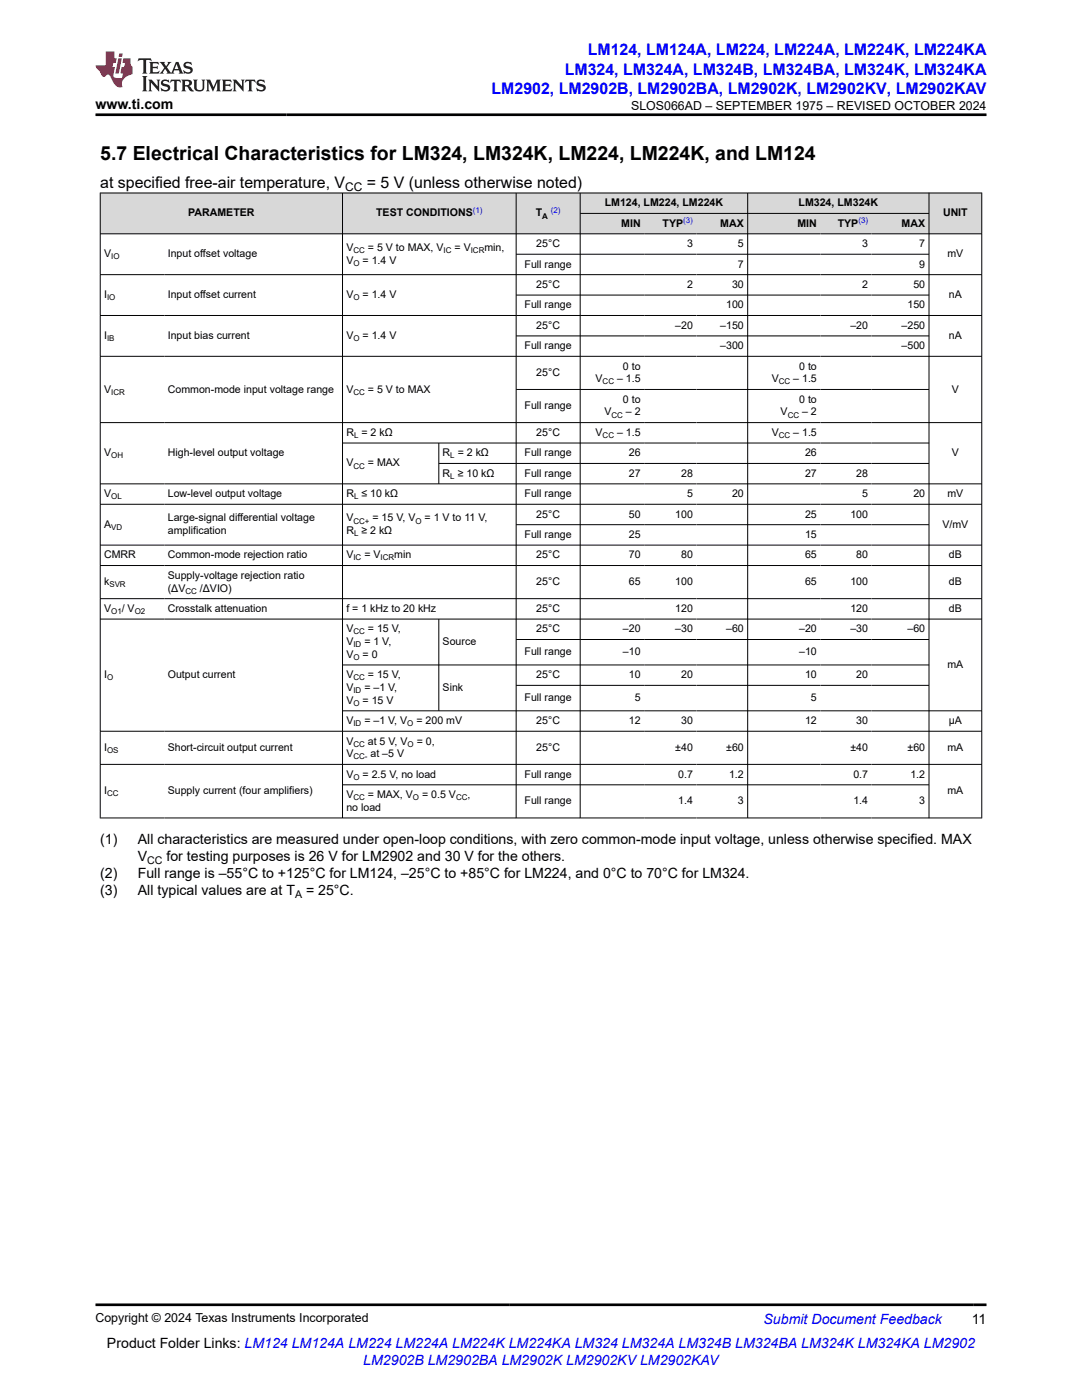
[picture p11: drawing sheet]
<svg xmlns="http://www.w3.org/2000/svg" width="216mm" height="279mm" viewBox="0 0 216 279" stroke-linecap="round" stroke-linejoin="round" font-family="sans-serif">
<defs><g id="words">
<text font-size="3.9" x="20" y="32">5.7 Electrical Characteristics for LM324, LM324K, LM224, LM224K, and LM124</text>
<g font-size="3.2" fill="#00f">
<text x="117.3" y="11.1">LM124, LM124A, LM224, LM224A, LM224K, LM224KA</text>
<text x="112.7" y="14.9">LM324, LM324A, LM324B, LM324BA, LM324K, LM324KA</text>
<text x="98.1" y="18.7">LM2902, LM2902B, LM2902BA, LM2902K, LM2902KV, LM2902KAV</text>
</g>
<g font-size="3.2">
<text x="20" y="37.5">at specified free-air temperature, V</text>
<text x="73.2" y="37.5">= 5 V (unless otherwise noted)</text>
</g>
<g font-size="2.8">
<text x="19" y="21.8">www.ti.com</text>
<text x="20" y="168.4">(1)</text>
<text x="27.5" y="168.4">All characteristics are measured under open-loop conditions, with zero common-mode input voltage, unless otherwise specified. MAX</text>
<text x="27.5" y="171.8">V</text>
<text x="33.2" y="171.8">for testing purposes is 26 V for LM2902 and 30 V for the others.</text>
<text x="20" y="175.2">(2)</text>
<text x="20" y="178.6">(3)</text>
<text x="27.5" y="175.2">Full range is –55°C to +125°C for LM124, –25°C to +85°C for LM224, and 0°C to 70°C for LM324.</text>
<text x="27.5" y="178.6">All typical values are at T</text>
<text x="61.1" y="178.6">= 25°C.</text>
<text x="21.4" y="269">Product Folder Links: LM124 LM124A LM224 LM224A LM224K LM224KA LM324 LM324A LM324B LM324BA LM324K LM324KA LM2902</text>
<text x="193.9" y="264.2">11</text>
</g>
<g font-size="2.8" fill="#00f">
<text x="152.4" y="264.2">Submit Document Feedback</text>
<text x="72.5" y="272.4">LM2902B LM2902BA LM2902K LM2902KV LM2902KAV</text>
</g>
<g font-size="2.5">
<text x="125.9" y="21.9">SLOS066AD – SEPTEMBER 1975 – REVISED OCTOBER 2024</text>
<text x="19" y="263.9">Copyright © 2024 Texas Instruments Incorporated</text>
</g>
<text font-size="2.4" x="68.9" y="38.1">CC</text>
<g font-size="2.1">
<text x="120.7" y="41.2">LM124, LM224, LM224K</text>
<text x="159.3" y="41.2">LM324, LM324K</text>
<text x="37.5" y="43.2">PARAMETER</text>
<text x="75.1" y="43.2">TEST CONDITIONS</text>
<text x="106.9" y="43.2">T</text>
<text x="124" y="45.2">MIN</text>
<text x="132.2" y="45.2">TYP</text>
<text x="143.7" y="45.2">MAX</text>
<text x="159.1" y="45.2">MIN</text>
<text x="167.2" y="45.2">TYP</text>
<text x="179.9" y="45.2">MAX</text>
<text x="188.2" y="43.2">UNIT</text>
<text x="20.8" y="51.3">V</text>
<text x="33.5" y="51.3">Input offset voltage</text>
<text x="69.1" y="50.1">V</text>
<text x="69.1" y="52.6">V</text>
<text x="72.3" y="52.6">= 1.4 V</text>
<text x="73.4" y="50.1">= 5 V to MAX, V</text>
<text x="90.7" y="50.1">= V</text>
<text x="96.7" y="50.1">min,</text>
<text x="104.7" y="53.4">Full range</text>
<text x="107" y="49.3">25°C</text>
<text x="137.1" y="49.3">3</text>
<text x="147.2" y="49.3">5</text>
<text x="147.2" y="53.4">7</text>
<text x="172" y="49.3">3</text>
<text x="183.4" y="49.3">7</text>
<text x="183.4" y="53.4">9</text>
<text x="189" y="51.3">mV</text>
<text x="20.8" y="59.5">I</text>
<text x="33.5" y="59.5">Input offset current</text>
<text x="69.1" y="59.5">V</text>
<text x="72.3" y="59.5">= 1.4 V</text>
<text x="107" y="57.5">25°C</text>
<text x="137.1" y="57.5">2</text>
<text x="146.1" y="57.5">30</text>
<text x="172" y="57.5">2</text>
<text x="182.3" y="57.5">50</text>
<text x="189.3" y="59.5">nA</text>
<text x="104.7" y="61.5">Full range</text>
<text x="107" y="65.6">25°C</text>
<text x="134.7" y="65.6">–20</text>
<text x="143.7" y="65.6">–150</text>
<text x="144.9" y="61.5">100</text>
<text x="169.7" y="65.6">–20</text>
<text x="179.9" y="65.6">–250</text>
<text x="181.1" y="61.5">150</text>
<text x="20.8" y="67.6">I</text>
<text x="33.5" y="67.6">Input bias current</text>
<text x="69.1" y="67.6">V</text>
<text x="72.3" y="67.6">= 1.4 V</text>
<text x="104.7" y="69.7">Full range</text>
<text x="143.7" y="69.7">–300</text>
<text x="179.9" y="69.7">–500</text>
<text x="189.3" y="67.6">nA</text>
<text x="107" y="75">25°C</text>
<text x="118.8" y="76.3">V</text>
<text x="123.1" y="76.3">– 1.5</text>
<text x="124.3" y="73.8">0 to</text>
<text x="154" y="76.3">V</text>
<text x="158.3" y="76.3">– 1.5</text>
<text x="159.5" y="73.8">0 to</text>
<text x="20.8" y="78.3">V</text>
<text x="33.5" y="78.3">Common-mode input voltage range</text>
<text x="69.1" y="78.3">V</text>
<text x="73.4" y="78.3">= 5 V to MAX</text>
<text x="104.7" y="81.6">Full range</text>
<text x="120.6" y="82.9">V</text>
<text x="124.3" y="80.4">0 to</text>
<text x="124.9" y="82.9">– 2</text>
<text x="155.8" y="82.9">V</text>
<text x="159.5" y="80.4">0 to</text>
<text x="160.1" y="82.9">– 2</text>
<text x="189.9" y="78.3">V</text>
<text x="69.1" y="87">R = 2 kΩ</text>
<text x="107" y="87">25°C</text>
<text x="118.8" y="87">V</text>
<text x="123.1" y="87">– 1.5</text>
<text x="154" y="87">V</text>
<text x="158.3" y="87">– 1.5</text>
<text x="20.8" y="91.1">V</text>
<text x="33.5" y="91.1">High-level output voltage</text>
<text x="69.1" y="93.1">V</text>
<text x="73.4" y="93.1">= MAX</text>
<text x="88.3" y="91.1">R = 2 kΩ</text>
<text x="88.3" y="95.1">R ≥ 10 kΩ</text>
<text x="104.7" y="91.1">Full range</text>
<text x="104.7" y="95.1">Full range</text>
<text x="125.5" y="91.1">26</text>
<text x="125.5" y="95.1">27</text>
<text x="135.9" y="95.1">28</text>
<text x="160.6" y="91.1">26</text>
<text x="160.6" y="95.1">27</text>
<text x="170.9" y="95.1">28</text>
<text x="189.9" y="91.1">V</text>
<text x="20.8" y="99.2">V</text>
<text x="33.5" y="99.2">Low-level output voltage</text>
<text x="69.1" y="99.2">R ≤ 10 kΩ</text>
<text x="104.7" y="99.2">Full range</text>
<text x="137.1" y="99.2">5</text>
<text x="146.1" y="99.2">20</text>
<text x="172" y="99.2">5</text>
<text x="182.3" y="99.2">20</text>
<text x="189" y="99.2">mV</text>
<text x="20.8" y="105.3">A</text>
<text x="33.5" y="104.1">Large-signal differential voltage</text>
<text x="33.5" y="106.6">amplification</text>
<text x="69.1" y="104.1">V</text>
<text x="69.1" y="106.6">R ≥ 2 kΩ</text>
<text x="74.3" y="104.1">= 15 V, V</text>
<text x="84.7" y="104.1">= 1 V to 11 V,</text>
<text x="104.7" y="107.4">Full range</text>
<text x="107" y="103.3">25°C</text>
<text x="125.5" y="103.3">50</text>
<text x="125.5" y="107.4">25</text>
<text x="134.7" y="103.3">100</text>
<text x="160.6" y="103.3">25</text>
<text x="160.6" y="107.4">15</text>
<text x="169.7" y="103.3">100</text>
<text x="188" y="105.3">V/mV</text>
<text x="20.8" y="111.4">CMRR</text>
<text x="33.5" y="111.4">Common-mode rejection ratio</text>
<text x="69.1" y="111.4">V</text>
<text x="72.7" y="111.4">= V</text>
<text x="78.7" y="111.4">min</text>
<text x="107" y="111.4">25°C</text>
<text x="125.5" y="111.4">70</text>
<text x="135.9" y="111.4">80</text>
<text x="160.6" y="111.4">65</text>
<text x="170.9" y="111.4">80</text>
<text x="189.3" y="111.4">dB</text>
<text x="20.8" y="116.8">k</text>
<text x="33.5" y="115.5">Supply-voltage rejection ratio</text>
<text x="33.5" y="118">(ΔV</text>
<text x="39.9" y="118">/ΔVIO)</text>
<text x="107" y="116.8">25°C</text>
<text x="125.5" y="116.8">65</text>
<text x="134.7" y="116.8">100</text>
<text x="160.6" y="116.8">65</text>
<text x="169.7" y="116.8">100</text>
<text x="189.3" y="116.8">dB</text>
<text x="20.8" y="122.1">V</text>
<text x="24.3" y="122.1">/ V</text>
<text x="33.5" y="122.1">Crosstalk attenuation</text>
<text x="69.1" y="122.1">f = 1 kHz to 20 kHz</text>
<text x="107" y="122.1">25°C</text>
<text x="134.7" y="122.1">120</text>
<text x="169.7" y="122.1">120</text>
<text x="189.3" y="122.1">dB</text>
<text x="69.1" y="126.2">V</text>
<text x="69.1" y="128.7">V</text>
<text x="69.1" y="131.3">V</text>
<text x="72.3" y="131.3">= 0</text>
<text x="72.7" y="128.7">= 1 V,</text>
<text x="73.4" y="126.2">= 15 V,</text>
<text x="88.3" y="128.7">Source</text>
<text x="104.7" y="130.8">Full range</text>
<text x="107" y="126.2">25°C</text>
<text x="124.3" y="126.2">–20</text>
<text x="124.3" y="130.8">–10</text>
<text x="134.7" y="126.2">–30</text>
<text x="144.9" y="126.2">–60</text>
<text x="159.5" y="126.2">–20</text>
<text x="159.5" y="130.8">–10</text>
<text x="169.7" y="126.2">–30</text>
<text x="181.1" y="126.2">–60</text>
<text x="20.8" y="135.4">I</text>
<text x="33.5" y="135.4">Output current</text>
<text x="69.1" y="135.4">V</text>
<text x="69.1" y="137.9">V</text>
<text x="72.7" y="137.9">= –1 V,</text>
<text x="73.4" y="135.4">= 15 V,</text>
<text x="88.3" y="137.9">Sink</text>
<text x="107" y="135.4">25°C</text>
<text x="125.5" y="135.4">10</text>
<text x="135.9" y="135.4">20</text>
<text x="160.6" y="135.4">10</text>
<text x="170.9" y="135.4">20</text>
<text x="189" y="133.3">mA</text>
<text x="69.1" y="140.4">V</text>
<text x="72.3" y="140.4">= 15 V</text>
<text x="104.7" y="139.9">Full range</text>
<text x="126.7" y="139.9">5</text>
<text x="161.8" y="139.9">5</text>
<text x="20.8" y="149.9">I</text>
<text x="33.5" y="149.9">Short-circuit output current</text>
<text x="69.1" y="144.5">V</text>
<text x="69.1" y="148.6">V</text>
<text x="72.7" y="144.5">= –1 V, V</text>
<text x="73.4" y="148.6">at 5 V, V</text>
<text x="83.1" y="144.5">= 200 mV</text>
<text x="83.2" y="148.6">= 0,</text>
<text x="107" y="144.5">25°C</text>
<text x="107" y="149.9">25°C</text>
<text x="125.5" y="144.5">12</text>
<text x="134.7" y="149.9">±40</text>
<text x="135.9" y="144.5">30</text>
<text x="144.9" y="149.9">±60</text>
<text x="160.6" y="144.5">12</text>
<text x="169.7" y="149.9">±40</text>
<text x="170.9" y="144.5">30</text>
<text x="181.1" y="149.9">±60</text>
<text x="189" y="149.9">mA</text>
<text x="189.3" y="144.5">μA</text>
<text x="69.1" y="155.2">V</text>
<text x="69.1" y="151.1">V</text>
<text x="72.3" y="155.2">= 2.5 V, no load</text>
<text x="73.9" y="151.1">at –5 V</text>
<text x="104.7" y="155.2">Full range</text>
<text x="135.3" y="155.2">0.7</text>
<text x="145.5" y="155.2">1.2</text>
<text x="170.3" y="155.2">0.7</text>
<text x="181.7" y="155.2">1.2</text>
<text x="20.8" y="158.5">I</text>
<text x="33.5" y="158.5">Supply current (four amplifiers)</text>
<text x="69.1" y="159.3">V</text>
<text x="69.1" y="161.8">no load</text>
<text x="73.4" y="159.3">= MAX, V</text>
<text x="84.2" y="159.3">= 0.5 V</text>
<text x="93.3" y="159.3">,</text>
<text x="104.7" y="160.5">Full range</text>
<text x="135.3" y="160.5">1.4</text>
<text x="147.2" y="160.5">3</text>
<text x="170.3" y="160.5">1.4</text>
<text x="183.4" y="160.5">3</text>
<text x="189" y="158.5">mA</text>
<text x="29.4" y="172.3">CC</text>
<text x="58.9" y="179.1">A</text>
</g>
<g font-size="1.6" fill="#00f">
<text x="94.3" y="42.5">(1)</text>
<text x="109.9" y="42.5">(2)</text>
<text x="136.3" y="44.5">(3)</text>
<text x="171.3" y="44.5">(3)</text>
</g>
<g font-size="1.6">
<text x="108.2" y="43.6">A</text>
<text x="22.2" y="51.8">IO</text>
<text x="70.5" y="50.5">CC</text>
<text x="70.5" y="53">O</text>
<text x="88.5" y="50.5">IC</text>
<text x="93.9" y="50.5">ICR</text>
<text x="21.4" y="59.9">IO</text>
<text x="70.5" y="59.9">O</text>
<text x="21.4" y="68.1">IB</text>
<text x="70.5" y="68.1">O</text>
<text x="120.3" y="76.7">CC</text>
<text x="155.4" y="76.7">CC</text>
<text x="22.2" y="78.8">ICR</text>
<text x="70.5" y="78.8">CC</text>
<text x="122" y="83.3">CC</text>
<text x="157.2" y="83.3">CC</text>
<text x="70.6" y="87.4">L</text>
<text x="120.3" y="87.4">CC</text>
<text x="155.4" y="87.4">CC</text>
<text x="22.2" y="91.5">OH</text>
<text x="70.5" y="93.5">CC</text>
<text x="89.9" y="91.5">L</text>
<text x="89.9" y="95.6">L</text>
<text x="22.2" y="99.6">OL</text>
<text x="70.6" y="99.6">L</text>
<text x="22.2" y="105.7">VD</text>
<text x="70.5" y="104.5">CC+</text>
<text x="70.6" y="107">L</text>
<text x="82.9" y="104.5">O</text>
<text x="70.5" y="111.9">IC</text>
<text x="75.9" y="111.9">ICR</text>
<text x="21.8" y="117.2">SVR</text>
<text x="37" y="118.5">CC</text>
<text x="22.2" y="122.5">O1</text>
<text x="26.9" y="122.5">O2</text>
<text x="70.5" y="126.6">CC</text>
<text x="70.5" y="129.2">ID</text>
<text x="70.5" y="131.7">O</text>
<text x="21.4" y="135.8">O</text>
<text x="70.5" y="135.8">CC</text>
<text x="70.5" y="138.3">ID</text>
<text x="70.5" y="140.9">O</text>
<text x="70.5" y="144.9">ID</text>
<text x="70.5" y="149">CC</text>
<text x="81.3" y="144.9">O</text>
<text x="81.3" y="149">O</text>
<text x="21.4" y="150.3">OS</text>
<text x="70.5" y="151.5">CC-</text>
<text x="70.5" y="155.6">O</text>
<text x="21.4" y="158.9">CC</text>
<text x="70.5" y="159.7">CC</text>
<text x="82.4" y="159.7">O</text>
<text x="91" y="159.7">CC</text>
</g>
</g></defs>
<g fill="#d8d8d8">
<path d="M20 38.5h175.9v4.1h-175.9z" fill-rule="evenodd"/>
<path d="M20.1 38.6h48.2v8h-48.2z" fill-rule="evenodd"/>
<path d="M68.4 38.6h34.5v8h-34.5z" fill-rule="evenodd"/>
<path d="M103.1 38.6h12.6v8h-12.6z" fill-rule="evenodd"/>
<path d="M115.8 38.6h33.3v3.9h-33.3z" fill-rule="evenodd"/>
<path d="M149.3 38.6h36v3.9h-36z" fill-rule="evenodd"/>
<path d="M185.4 38.6h10.4v8h-10.4z" fill-rule="evenodd"/>
<path d="M115.8 42.7h12.7v3.9h-12.7z" fill-rule="evenodd"/>
<path d="M128.5 42.7h10.5v3.9h-10.5z" fill-rule="evenodd"/>
<path d="M139 42.7h10.1v3.9h-10.1z" fill-rule="evenodd"/>
<path d="M149.3 42.7h14.4v3.9h-14.4z" fill-rule="evenodd"/>
<path d="M163.7 42.7h10.2v3.9h-10.2z" fill-rule="evenodd"/>
<path d="M173.9 42.7h11.4v3.9h-11.4z" fill-rule="evenodd"/>
</g>
<g fill="none" stroke="#000" stroke-width=".2">
<path d="M19.9 38.5h176.1M20 38.5v124.8M68.3 38.5v124.8M103 38.5v124.8M115.8 38.5v124.8M149.2 38.5v124.8M185.4 38.5v124.8M195.9 38.5v124.8M19.9 46.7h176.1M19.9 54.8h176.1M103 50.7h82.4M103 58.9h82.4"/>
<path d="M115.8 42.6h69.6M19.9 63h176.1M19.9 71.1h176.1M103 67h82.4M103 77.7h82.4M19.9 84.3h176.1M19.9 96.6h176.1M68.3 88.4h117.1M87.6 88.4v8.2M87.6 92.5h97.8M19.9 100.6h176.1M19.9 108.8h176.1"/>
<path d="M19.9 112.9h176.1M19.9 119.5h176.1M103 104.7h82.4M19.9 123.6h176.1M87.6 123.6v18.3M103 127.6h82.4M103 136.8h82.4M185.4 132.7h-117.1M19.9 152.5h176.1M68.3 141.9h127.7M68.3 156.6h117.1M196 145.9h-176.1"/>
<path d="M19.9 163.2h176.1"/>
</g>
<path d="M27.7 11.6l-.2 .6 .5-.2h.6v.1v2.2l-.2 .4h1l-.2-.4v-2.2v-.1h.5l.5 .2-.1-.6zM29.8 12.4l.2 .3v1.6l-.2 .4h1.9l.1-.6a1.08 1.08 0 0 1-1.3 .2v-.7h.6l.4 .2v-.7l-.4 .2h-.6v-.5l.2-.2a1 1 0 0 1 1 .3l-.1-.5zM31.8 12.4l1 1.1-1 1.2h.9l-.2-.2 .4-.8 .5 .8-.2 .2h1.6l-.2-.2 .1-.5h1l.1 .5-.1 .2h.9l-.2-.4-.8-1.9h-.5l-1 2.1-.8-1.1 .9-1h-.8l.2 .2-.5 .6-.3-.6 .1-.2zM35.2 12.8l.4 1h-.8zM36.8 12.5a.65 .65 0 0 0-.2 .7 .65 .65 0 0 0 .6 .5l.7 .1 .1 .3a.79 .79 0 0 1-.7 .4 .79 .79 0 0 1-.7-.5l.1 .7 .2-.1a.93 .93 0 0 0 1.1 0 .93 .93 0 0 0 .4-.9 1.46 1.46 0 0 0-1.2-.6l-.1-.3a1.09 1.09 0 0 1 1.2 .2l-.2-.6-.1 .1-.6-.2zM28.4 15.2l.2 .4v2.2l-.2 .4h1l-.2-.4v-2.2l.2-.4zM29.6 15.9l.2 .4v1.5l-.2 .4h.8l-.3-.4v-1.3l1.7 1.8v-2l.2-.4h-.8l.2 .2 .1 1.1-1.2-1.3zM32.3 16a.65 .65 0 0 0-.2 .8 .65 .65 0 0 0 .7 .4l.6 .2 .1 .2a.79 .79 0 0 1-.7 .4 .79 .79 0 0 1-.7-.5l.1 .7 .2-.1a.93 .93 0 0 0 1.1 .1 .93 .93 0 0 0 .4-1 1.46 1.46 0 0 0-1.2-.5l-.1-.4a1.09 1.09 0 0 1 1.2 .2l-.2-.6-.1 .1-.6-.1zM34.1 15.9l-.1 .6a.63 .63 0 0 1 .7-.3l.1 1.6-.3 .4h1l-.2-.4v-1.6a.66 .66 0 0 1 .8 .3l-.1-.6zM36.2 15.9l.2 .4v1.5l-.2 .4h.9l-.2-.2v-.7h.5l.1 .2a.79 .79 0 0 0 1.2 .6l-1-.9a.61 .61 0 0 0 .6-.6 .61 .61 0 0 0-.5-.7zM36.9 16.2h.2a.47 .47 0 0 1 .5 .1 .47 .47 0 0 1 .1 .5l-.2 .1-.6 .1zM38.5 15.9l.2 .2a2.27 2.27 0 0 0 .4 2 1.04 1.04 0 0 0 1.7-.7v-1.3l.2-.2h-.8l.2 .4v1.1a.6 .6 0 0 1-.6 .6 .6 .6 0 0 1-.6-.6v-1.1l.3-.4zM41.1 15.9l.2 .4v1.5l-.2 .4h.7l-.2-.4v-1.4l.9 1.9 .8-1.9v1.4l-.2 .4h1l-.3-.4v-1.5l.3-.4h-.8l-.7 1.5-.7-1.5zM44.3 15.9l.2 .4v1.5l-.2 .4h1.9l.1-.6a1.09 1.09 0 0 1-1.3 .2v-.7h.6l.4 .2v-.6l-.4 .2h-.6v-.6l.2-.1a1.01 1.01 0 0 1 1 .3l-.1-.6zM46.4 15.9l.3 .4v1.5l-.3 .4h.8l-.2-.4v-1.3l1.6 1.8v-2l.2-.4h-.7l.2 .2v1.1l-1.2-1.3zM49 15.9l-.1 .6a.63 .63 0 0 1 .8-.3v1.6l-.3 .4h1l-.2-.4v-1.6a.66 .66 0 0 1 .8 .3l-.1-.6zM51.4 16a.65 .65 0 0 0-.2 .8 .65 .65 0 0 0 .6 .4l.6 .2 .2 .2a.79 .79 0 0 1-.8 .4 .79 .79 0 0 1-.6-.5l.1 .7 .2-.1a.93 .93 0 0 0 1 .1 .93 .93 0 0 0 .5-1 1.46 1.46 0 0 0-1.3-.5l-.1-.4a1.09 1.09 0 0 1 1.3 .2l-.2-.6-.2 .1-.5-.1z" fill="#231f20"/>
<path d="M21.1 10.3v2.7h-2.1l.1 .4 .9 1a.95 .95 0 0 0 .9 .9 .59 .59 0 0 1 .6-.4 .59 .59 0 0 1 .5 .3l.4 .8a1.59 1.59 0 0 0 2.1 1.4 1.61 1.61 0 0 1 1-2.3l1-.3-.1-1.5a1.59 1.59 0 0 1-.4-1.7h-1.4l-.2 .9h.5l-.1 .9h-.5l-.2 .9v.3l.4 .1-.2 .9h-.6a.73 .73 0 0 1-1.1-.7l.3-1.5h-.5l.2-.9h.5l.2-.9h-.5v-1.3zM23.6 11.6l-.6 3.1h.7l.6-3.1zM23.8 10.7l-.1 .6h.7l.1-.6z" fill="#ed1c24"/>
<path d="M19 22.9h177.8M19 260.4h177.8" fill="none" stroke="#000" stroke-width=".53"/>
<use href="#words"/>
</svg>
